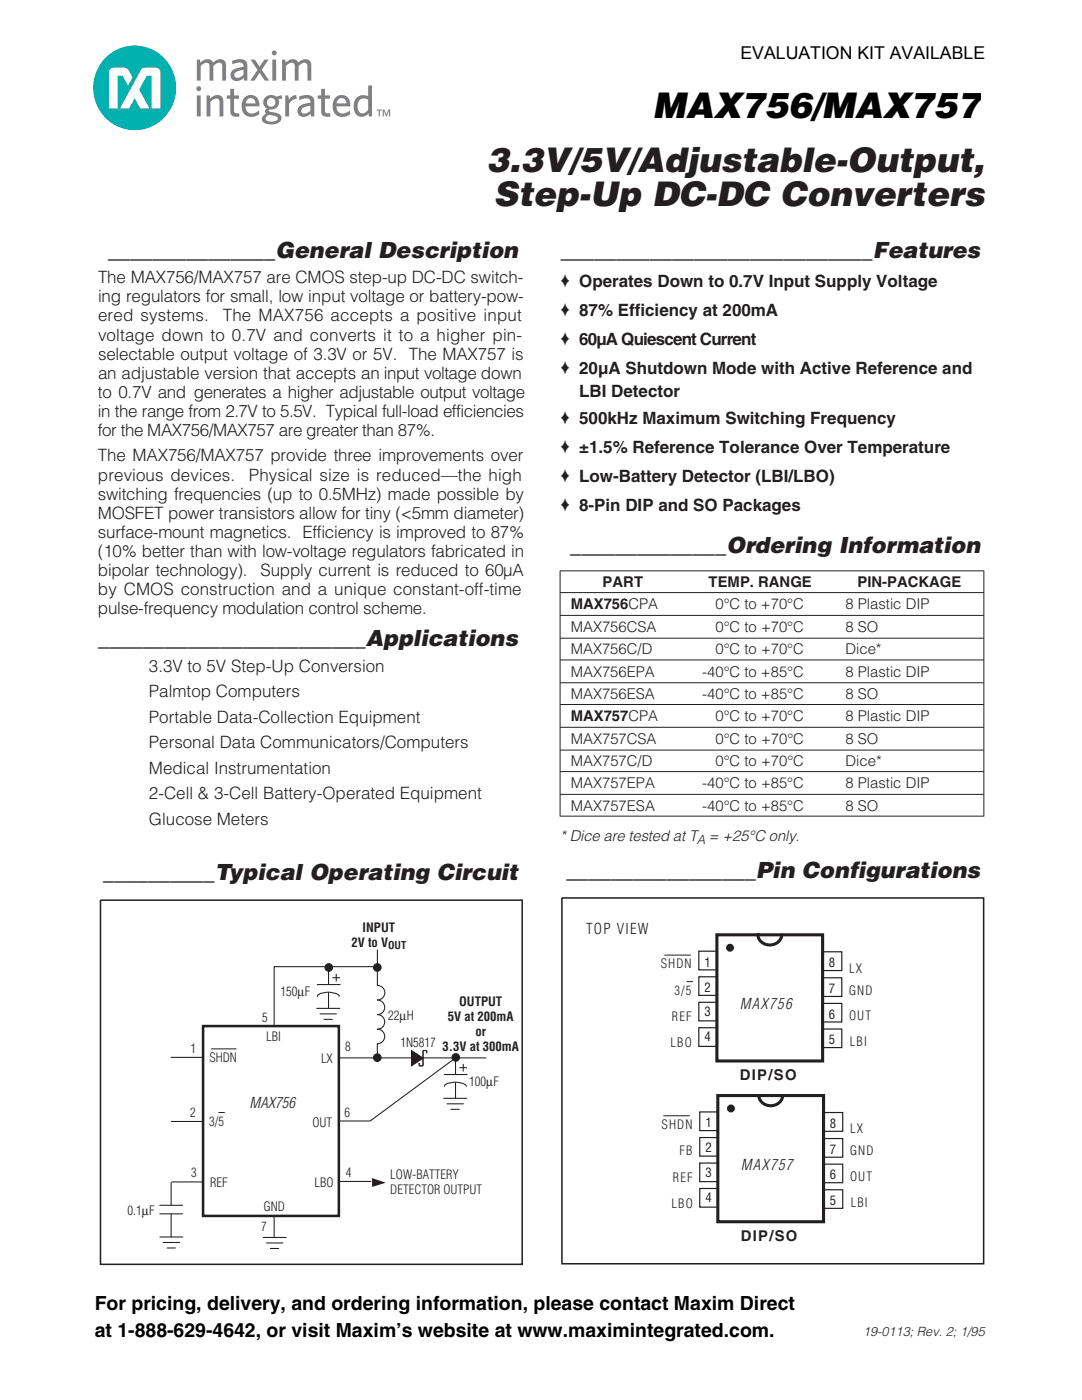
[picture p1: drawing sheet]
<svg xmlns="http://www.w3.org/2000/svg" width="216mm" height="279mm" viewBox="0 0 216 279" stroke-linecap="round" stroke-linejoin="round" font-family="sans-serif">
<defs><g id="words">
<text font-size="7.1" x="130.2" y="23.5">MAX756/MAX757</text>
<g font-size="6.9" fill="#231f20">
<text x="97.1" y="34.3">3.3V/5V/Adjustable-Output,</text>
<text x="98.5" y="41">Step-Up DC-DC Converters</text>
</g>
<g font-size="4.5" fill="#231f20">
<text x="21.6" y="51.5">_______________General Description</text>
<text x="111.9" y="51.5">____________________________Features</text>
<text x="113.8" y="110.4">______________Ordering Information</text>
<text x="19.7" y="129">________________________Applications</text>
<text x="20.7" y="175.5">__________Typical Operating Circuit</text>
<text x="113.1" y="175.2">_________________Pin Configurations</text>
</g>
<g font-size="3.9">
<text x="18.9" y="261.3">For pricing, delivery, and ordering information, please contact Maxim Direct</text>
<text x="18.9" y="266.7">at 1-888-629-4642, or visit Maxim’s website at www.maximintegrated.com.</text>
</g>
<text font-size="3.5" x="147.8" y="11.8">EVALUATION KIT AVAILABLE</text>
<g font-size="3.4" fill="#231f20">
<text x="19.6" y="56.5">The MAX756/MAX757 are CMOS step-up DC-DC switch-</text>
<text x="111.8" y="57.3">♦ Operates Down to 0.7V Input Supply Voltage</text>
<text x="19.6" y="60.4">ing regulators for small, low input voltage or battery-pow-</text>
<text x="19.6" y="64.2">ered systems.</text>
<text x="44.4" y="64.2">The MAX756 accepts a positive input</text>
<text x="111.8" y="63.1">♦ 87% Efficiency at 200mA</text>
<text x="19.6" y="68">voltage down to 0.7V and converts it to a higher pin-</text>
<text x="19.6" y="71.8">selectable output voltage of 3.3V or 5V. The MAX757 is</text>
<text x="111.8" y="68.9">♦ 60µA Quiescent Current</text>
<text x="19.6" y="75.6">an adjustable version that accepts an input voltage down</text>
<text x="111.8" y="74.7">♦ 20µA Shutdown Mode with Active Reference and</text>
<text x="19.6" y="79.4">to 0.7V and generates a higher adjustable output voltage</text>
<text x="19.6" y="83.2">in the range from 2.7V to 5.5V. Typical full-load efficiencies</text>
<text x="115.6" y="79.3">LBI Detector</text>
<text x="19.6" y="87">for the MAX756/MAX757 are greater than 87%.</text>
<text x="111.8" y="84.6">♦ 500kHz Maximum Switching Frequency</text>
<text x="19.6" y="92.1">The MAX756/MAX757 provide three improvements over</text>
<text x="19.6" y="95.9">previous devices.</text>
<text x="49.7" y="95.9">Physical size is reduced—the high</text>
<text x="111.8" y="90.4">♦ ±1.5% Reference Tolerance Over Temperature</text>
<text x="19.6" y="99.7">switching frequencies (up to 0.5MHz) made possible by</text>
<text x="111.8" y="96.2">♦ Low-Battery Detector (LBI/LBO)</text>
<text x="111.8" y="102">♦ 8-Pin DIP and SO Packages</text>
<text x="19.6" y="103.5">MOSFET power transistors allow for tiny (&lt;5mm diameter)</text>
<text x="19.6" y="107.3">surface-mount magnetics. Efficiency is improved to 87%</text>
<text x="19.6" y="111.2">(10% better than with low-voltage regulators fabricated in</text>
<text x="19.6" y="115">bipolar technology).</text>
<text x="19.6" y="118.8">by CMOS construction and a unique constant-off-time</text>
<text x="52" y="115">Supply current is reduced to 60µA</text>
<text x="19.6" y="122.6">pulse-frequency modulation control scheme.</text>
<text x="29.7" y="134.1">3.3V to 5V Step-Up Conversion</text>
<text x="29.7" y="139.2">Palmtop Computers</text>
<text x="29.7" y="144.3">Portable Data-Collection Equipment</text>
<text x="29.7" y="149.3">Personal Data Communicators/Computers</text>
<text x="29.7" y="154.4">Medical Instrumentation</text>
<text x="29.7" y="159.5">2-Cell &amp; 3-Cell Battery-Operated Equipment</text>
<text x="29.7" y="164.6">Glucose Meters</text>
</g>
<g font-size="3" fill="#231f20">
<text x="120.3" y="117.2">PART</text>
<text x="141.4" y="117.2">TEMP. RANGE</text>
<text x="171.1" y="117.2">PIN-PACKAGE</text>
<text x="113.9" y="121.6">MAX756CPA</text>
<text x="142.8" y="121.6">0°C to +70°C</text>
<text x="168.7" y="121.6">8 Plastic DIP</text>
<text x="113.9" y="126.2">MAX756CSA</text>
<text x="113.9" y="130.6">MAX756C/D</text>
<text x="142.8" y="126.2">0°C to +70°C</text>
<text x="142.8" y="130.6">0°C to +70°C</text>
<text x="168.7" y="126.2">8 SO</text>
<text x="168.7" y="130.6">Dice*</text>
<text x="113.9" y="135.1">MAX756EPA</text>
<text x="140.1" y="135.1">-40°C to +85°C</text>
<text x="168.7" y="135.1">8 Plastic DIP</text>
<text x="113.9" y="139.5">MAX756ESA</text>
<text x="113.9" y="143.9">MAX757CPA</text>
<text x="140.1" y="139.5">-40°C to +85°C</text>
<text x="142.8" y="143.9">0°C to +70°C</text>
<text x="168.7" y="139.5">8 SO</text>
<text x="168.7" y="143.9">8 Plastic DIP</text>
<text x="113.9" y="148.5">MAX757CSA</text>
<text x="142.8" y="148.5">0°C to +70°C</text>
<text x="168.7" y="148.5">8 SO</text>
<text x="113.9" y="152.9">MAX757C/D</text>
<text x="142.8" y="152.9">0°C to +70°C</text>
<text x="168.7" y="152.9">Dice*</text>
<text x="113.9" y="157.4">MAX757EPA</text>
<text x="113.9" y="161.8">MAX757ESA</text>
<text x="140.1" y="157.4">-40°C to +85°C</text>
<text x="140.1" y="161.8">-40°C to +85°C</text>
<text x="168.7" y="157.4">8 Plastic DIP</text>
<text x="168.7" y="161.8">8 SO</text>
<text x="111.8" y="167.8">* Dice are tested at T</text>
<text x="141.5" y="167.8">= +25°C only.</text>
<text x="116.9" y="186.5">TOP VIEW</text>
<text x="147.6" y="201.3">MAX756</text>
<text x="147.6" y="215.5">DIP/SO</text>
<text x="49.8" y="221.1">MAX756</text>
<text x="147.8" y="233.4">MAX757</text>
<text x="147.8" y="247.6">DIP/SO</text>
</g>
<g font-size="3">
<text x="18.7" y="242.4">Pin Configurations appear at end of data sheet.</text>
<text x="18.7" y="246.3">Functional Diagrams continued at end of data sheet.</text>
<text x="18.7" y="250.5">UCSP is a trademark of Maxim Integrated Products, Inc.</text>
</g>
<text font-size="2.8" fill="#fff" x="35.5" y="25.7" transform="rotate(-7 35.5 25.7)">AVAILABLE</text>
<g font-size="2.6" fill="#231f20">
<text x="139" y="168.4">A</text>
<text x="172.2" y="266.5">19-0113; Rev. 2; 1/95</text>
</g>
<g font-size="2.5" fill="#231f20">
<text x="72.4" y="186">INPUT</text>
<text x="70.1" y="188.9">2V to V</text>
<text x="131.8" y="193.3">SHDN</text>
<text x="140.6" y="192.9">1</text>
<text x="140.6" y="197.9">2</text>
<text x="165.4" y="193.1">8</text>
<text x="169.4" y="194.1">LX</text>
<text x="56" y="198.8">150μF</text>
<text x="77.4" y="203.5">22μH</text>
<text x="89.4" y="203.8">5V at 200mA</text>
<text x="91.6" y="200.8">OUTPUT</text>
<text x="134.1" y="203.9">REF</text>
<text x="134.6" y="198.5">3/5</text>
<text x="140.6" y="202.8">3</text>
<text x="165.4" y="198.2">7</text>
<text x="165.4" y="203.3">6</text>
<text x="169.4" y="198.5">GND</text>
<text x="169.4" y="203.6">OUT</text>
<text x="52.3" y="204">5</text>
<text x="53.1" y="207.8">LBI</text>
<text x="68.9" y="209.8">8</text>
<text x="79.9" y="209">1N5817</text>
<text x="88.3" y="209.7">3.3V at 300mA</text>
<text x="94.9" y="206.7">or</text>
<text x="133.8" y="208.9">LBO</text>
<text x="140.6" y="207.8">4</text>
<text x="165.4" y="208.3">5</text>
<text x="169.6" y="208.8">LBI</text>
<text x="38" y="210.1">1</text>
<text x="41.8" y="212">SHDN</text>
<text x="64.1" y="212.2">LX</text>
<text x="93.6" y="216.8">100μF</text>
<text x="38" y="222.8">2</text>
<text x="41.7" y="224.8">3/5</text>
<text x="62.3" y="224.8">OUT</text>
<text x="68.7" y="222.9">6</text>
<text x="132" y="225.3">SHDN</text>
<text x="140.8" y="225">1</text>
<text x="165.6" y="225.1">8</text>
<text x="169.6" y="226.2">LX</text>
<text x="135.6" y="230.6">FB</text>
<text x="140.8" y="230">2</text>
<text x="165.6" y="230.2">7</text>
<text x="169.6" y="230.6">GND</text>
<text x="38.2" y="234.9">3</text>
<text x="41.9" y="236.8">REF</text>
<text x="62.8" y="236.8">LBO</text>
<text x="69" y="234.9">4</text>
<text x="77.9" y="235.2">LOW-BATTERY</text>
<text x="77.9" y="238.2">DETECTOR OUTPUT</text>
<text x="134.3" y="235.9">REF</text>
<text x="140.8" y="234.9">3</text>
<text x="140.8" y="239.9">4</text>
<text x="165.6" y="235.3">6</text>
<text x="169.6" y="235.7">OUT</text>
<text x="25.5" y="242.4">0.1μF</text>
<text x="52.1" y="245.6">7</text>
<text x="52.6" y="241.7">GND</text>
<text x="134" y="241">LBO</text>
<text x="165.6" y="240.4">5</text>
<text x="169.7" y="240.9">LBI</text>
</g>
<text font-size="2.1" fill="#231f20" x="77.5" y="189.4">OUT</text>
</g></defs>
<!-- layer: Layer 1 -->
<path d="M66.6 14.8l-48.2 6.5M66.6 16.6l-48.2 6.5" fill="none" stroke="#fff" stroke-width=".35"/>
<path d="M21 11.6a8.4 8.4 0 0 1 12.2 .5 8.4 8.4 0 0 1-1.3 12.1 8.4 8.4 0 0 1-11.3-1.2 8.4 8.4 0 0 1 .4-11.4z" fill="#00b1b0"/>
<path d="M22 13.8l-.3 .6v7.3h1.8v-6.6h1l1 2 1-1.7-.9-1.5-.4-.3-2.6-.1zM28.3 13.7l-4.4 8h1.9l1.1-2.1 1.1 2.1h1.8l-2-3.8 1.5-2.8h1v6.6h1.7v-7.3a.86 .86 0 0 0-.8-.9h-2.4z" fill="#fff"/>
<g fill="#7e8083">
<path d="M41.2 19h.6l.1 .7a1.48 1.48 0 0 1 2.6 .1l.1 3.4h-.8v-2.8a.71 .71 0 0 0-.4-.7 .71 .71 0 0 0-.8 .1l-.6 .5v2.9h-.8z"/>
<path d="M45.9 17.7h.8v1.3h1v.7h-1v2.4a.66 .66 0 0 0 1 .5l.1 .7a1.31 1.31 0 0 1-1.9-1.1v-2.5h-.6v-.7h.6z"/>
<path d="M64.1 17.7h.7v1.3h1v.7h-1v2.4a.66 .66 0 0 0 1 .5l.1 .7a1.31 1.31 0 0 1-1.8-1.1v-2.5h-.7v-.7h.7z"/>
<path d="M56.9 19h.6l.2 .9 .2-.3a1.71 1.71 0 0 1 1.2-.6l.1 .7a1.86 1.86 0 0 0-1.5 1.1v2.4h-.8z"/>
<path d="M39.3 11.9h.6l.1 .6a1.47 1.47 0 0 1 2.5 0 1.46 1.46 0 0 1 2.6 .1v3.5h-.8v-2.9a.68 .68 0 0 0-.4-.7 .68 .68 0 0 0-.8 .2l-.5 .5v2.9h-.8v-2.9a.68 .68 0 0 0-.4-.7 .68 .68 0 0 0-.8 .2l-.6 .5v2.9h-.7z"/>
<path d="M56.3 11.9h.6l.1 .6a1.47 1.47 0 0 1 2.5 0 1.46 1.46 0 0 1 2.6 .1v3.5h-.8v-2.9a.68 .68 0 0 0-.4-.7 .68 .68 0 0 0-.7 .2l-.6 .5v2.9h-.8v-2.9a.68 .68 0 0 0-.4-.7 .68 .68 0 0 0-.8 .2l-.5 .5v2.9h-.8z"/>
<path d="M50 11.9h.9l.9 1.4 .9-1.4h.9l-1.4 2 1.5 2.2h-.9l-1-1.6-1 1.6h-.9l1.5-2.2z"/>
<path d="M39.3 19h.7v4.2h-.7zM39.2 17.7a.5 .5 0 0 1 1 0 .5 .5 0 0 1-1 0z"/>
<path d="M49.4 19.8l-.4 .8h2a.96 .96 0 0 0-.5-.9 .96 .96 0 0 0-1.1 .1zM48.7 19.5a1.79 1.79 0 0 1 2.2-.3 1.79 1.79 0 0 1 .9 2h-2.8a1.36 1.36 0 0 0 .8 1.4 1.36 1.36 0 0 0 1.5-.3l.4-.2 .1 .7a2.13 2.13 0 0 1-2.7 .2 2.13 2.13 0 0 1-.8-2.5z"/>
<path d="M53.2 20.4a.9 .9 0 0 0 1.8 0 .9 .9 0 0 0-1.8 0zM53.1 23.3l-.1 .4a1.58 1.58 0 0 0 2.4 .2v-.3a1.37 1.37 0 0 0-1.4-.6l-.3-.1zM52.8 19.5a1.74 1.74 0 0 1 2.4-.2l1-.3 .1 .7-.8 .1a1.47 1.47 0 0 1-.2 1.6 1.47 1.47 0 0 1-1.5 .4l-.2 .4 1.2 .3a1.18 1.18 0 0 1 1.3 1.4 2.58 2.58 0 0 1-3.8 .3 1.09 1.09 0 0 1 .8-1.5l-.1-.2a.55 .55 0 0 1 .3-.8 1.41 1.41 0 0 1-.5-2.2z"/>
<path d="M60.3 21.6a.63 .63 0 0 0-.1 .9 .63 .63 0 0 0 .9 .1l.8-.5v-1l-.7 .1zM59.6 19.3l.8-.2a1.72 1.72 0 0 1 2.3 .7v3.4h-.6l-.1-.5a1.53 1.53 0 0 1-2.6-.1 1.37 1.37 0 0 1 1.1-1.8l1.4-.3a.79 .79 0 0 0-.3-.8 .79 .79 0 0 0-.8 0l-1.1 .3z"/>
<path d="M67.5 19.8l-.3 .8h1.9a.96 .96 0 0 0-.5-.9 .96 .96 0 0 0-1.1 .1zM66.9 19.5a1.79 1.79 0 0 1 2.2-.3 1.79 1.79 0 0 1 .8 2h-2.8a1.36 1.36 0 0 0 .8 1.4 1.36 1.36 0 0 0 1.6-.3l.3-.2 .1 .7a2.13 2.13 0 0 1-2.6 .2 2.13 2.13 0 0 1-.9-2.5z"/>
<path d="M71.8 19.9a1.92 1.92 0 0 0 .2 2.7 1.26 1.26 0 0 0 1.5-.7v-2l-1-.2zM73.5 17.1h.7v6.1h-.6l-.1-.6a1.66 1.66 0 0 1-2 .6 1.66 1.66 0 0 1-.9-1.9 2.01 2.01 0 0 1 2.9-2.1z"/>
<path d="M47 14.5a.63 .63 0 0 0-.1 .8 .63 .63 0 0 0 .8 .2l.9-.6v-.9l-.8 .1zM46.3 12.2l.7-.3a1.72 1.72 0 0 1 2.3 .8l.1 3.4h-.7l-.1-.6a1.53 1.53 0 0 1-2.5-.1 1.37 1.37 0 0 1 1.1-1.8l1.4-.2a.79 .79 0 0 0-.3-.8 .79 .79 0 0 0-.9-.1l-1 .3z"/>
<path d="M54.3 11.9h.8v4.2h-.8zM54.2 10.6a.5 .5 0 0 1 1 0 .5 .5 0 0 1-1 0z"/>
<path d="M76.4 21.9v1.3h.2v-1.1l.4 1.1h.2l.4-1.1v1.1h.3v-1.3h-.4l-.4 1-.4-1zM75.1 21.9v.2h.5v1.1h.2v-1.1h.4v-.2z"/>
</g>
<g fill="#fff">
<path d="M188.2 256.2h19.1v6.4h-19.1z"/>
<path d="M195.5 45.3h11.6v83.1h-11.6z"/>
</g>
<path d="M139.4 189.8h3.8v3.8h-3.8zM139.4 194.9h3.8v3.7h-3.8zM164 190h4v3.7h-4zM164 195.1h4v3.8h-4zM139.4 200h3.8v3.7h-3.8zM139.4 205.1h3.8v3.7h-3.8zM164 200.3h4v3.7h-4zM164 205.4h4v3.7h-4z" fill="none" stroke="#231f20" stroke-width=".24"/>
<circle cx="145.7" cy="189.1" r=".31" fill="#231f20"/>
<circle cx="145.7" cy="189.1" r=".31" fill="none" stroke="#231f20" stroke-width=".94"/>
<path d="M143 186.6h21.1v25.1h-21.1zM151.2 186.5a2.41 2.41 0 0 0 2.4 2.1 2.41 2.41 0 0 0 2.4-2.1" fill="none" stroke="#231f20" stroke-width=".61"/>
<path d="M139.6 221.9h3.8v3.7h-3.8zM139.6 232.1h3.8v3.7h-3.8zM139.6 237.2h3.8v3.7h-3.8zM139.6 227h3.8v3.7h-3.8zM164.2 222h4v3.8h-4zM164.2 232.3h4v3.7h-4zM164.2 237.4h4v3.7h-4zM164.2 227.2h4v3.7h-4z" fill="none" stroke="#231f20" stroke-width=".24"/>
<circle cx="145.9" cy="221.2" r=".31" fill="#231f20"/>
<circle cx="145.9" cy="221.2" r=".31" fill="none" stroke="#231f20" stroke-width=".94"/>
<path d="M143.2 218.6h21.1v25.2h-21.1zM151.4 218.6a2.41 2.41 0 0 0 2.4 2.1 2.41 2.41 0 0 0 2.4-2.1" fill="none" stroke="#231f20" stroke-width=".61"/>
<path d="M132.6 190.6h5.3M137 195.9h1.3M132.4 222.7h5.2" fill="none" stroke="#231f20" stroke-width=".2"/>
<path d="M112.1 179.2h84.2v73h-84.2z" fill="none" stroke="#231f20" stroke-width=".3"/>
<path d="M34.1 235.9v4.7M31.9 240.5h4.5M31.9 242.2h4.5M31.9 246.9h4.6M32.6 248h3.2M33.3 249.1h1.7M34.1 242.2v4.7" fill="none" stroke="#231f20" stroke-width=".21"/>
<path d="M85.1 209.7v.5z" fill="#231f20"/>
<path d="M85.1 209.7v.5" fill="none" stroke="#231f20" stroke-width=".21"/>
<path d="M84.4 209.7h.7z" fill="#231f20"/>
<path d="M84.4 209.7h.7" fill="none" stroke="#231f20" stroke-width=".21"/>
<path d="M82.1 209.7l2.3 1.5-2.3 1.5z" fill="#231f20"/>
<path d="M82.1 209.7l2.3 1.5-2.3 1.5zM84.4 209.7v3" fill="none" stroke="#231f20" stroke-width=".21"/>
<path d="M84.4 209.7v3" fill="none" stroke="#231f20" stroke-width=".2"/>
<path d="M83.6 212.1v.6z" fill="#231f20"/>
<path d="M83.6 212.1v.6" fill="none" stroke="#231f20" stroke-width=".21"/>
<path d="M83.6 212.7h.8z" fill="#231f20"/>
<path d="M83.6 212.7h.8" fill="none" stroke="#231f20" stroke-width=".21"/>
<circle cx="65.6" cy="193.1" r=".76" fill="#231f20"/>
<circle cx="65.6" cy="193.1" r=".76" fill="none" stroke="#231f20" stroke-width=".21"/>
<path d="M74.4 235.3l2.2 .7-2.2 .7z" fill="#231f20"/>
<g fill="none" stroke="#231f20" stroke-width=".21">
<path d="M63.3 196.5h4.6M63.3 198.9a1.96 1.96 0 0 1 2.1-.9l.7 .1a1.69 1.69 0 0 1 1.6 .8M65.6 193.4v3.1M65.6 198v3.2M66.3 195.1h1.5M67.1 194.4v1.5M75.3 199.6a1.47 1.47 0 0 1 1.5 1.4 1.47 1.47 0 0 1-1.5 1.5 1.45 1.45 0 0 1 1.5 1.5 1.45 1.45 0 0 1-1.5 1.4M75.3 189.6v7.1a1.45 1.45 0 0 1 1.5 1.4 1.45 1.45 0 0 1-1.5 1.5M75.4 192.9h-20.7v11.7M34.1 211h6.3M63.2 201.2h4.6M63.9 202.3h3.2"/>
<path d="M64.6 203.4h1.7M67.6 211.1h29.4M75.3 205.4a1.47 1.47 0 0 1 1.5 1.4 1.47 1.47 0 0 1-1.5 1.5v2.6M34.1 223.8h6.4M34.2 235.9h6.4M74.4 235.3l2.2 .7-2.2 .7zM52.5 247h4.6M53.2 248.1h3.2M54 249.2h1.6M54.7 242.7v4.2"/>
</g>
<path d="M40.5 204.8h27.1v37.9h-27.1z" fill="none" stroke="#231f20" stroke-width=".51"/>
<circle cx="75.3" cy="193.1" r=".76" fill="#231f20"/>
<circle cx="75.3" cy="193.1" r=".76" fill="none" stroke="#231f20" stroke-width=".21"/>
<circle cx="75.3" cy="211.1" r=".76" fill="#231f20"/>
<circle cx="75.3" cy="211.1" r=".76" fill="none" stroke="#231f20" stroke-width=".21"/>
<circle cx="90.9" cy="211" r=".76" fill="#231f20"/>
<g fill="none" stroke="#231f20" stroke-width=".21">
<path d="M88.5 219.2h4.6M88.6 214.4h4.6M88.7 216.9a1.96 1.96 0 0 1 2-.9h.8a1.69 1.69 0 0 1 1.6 .9M90.9 216v3.2M90.9 214.5v-3.4l-17 12.6h-6.4M91.7 213.1h1.5M92.4 212.3v1.5M67.7 235.8h6.4M89.2 220.3h3.3M90 221.4h1.6"/>
<circle cx="90.9" cy="211" r=".76"/>
</g>
<g fill="none" stroke="#231f20" stroke-width=".2">
<path d="M111.8 118.3h84.5M111.8 113.9h84.5M111.8 113.9v49M196.3 113.9v49M111.8 122.8h84.5M111.8 127.4h84.5M111.8 131.7h84.5M111.8 136.3h84.5M111.8 140.6h84.5M111.8 145.1h84.5M111.8 149.7h84.5M111.8 154h84.5"/>
<path d="M111.8 158.5h84.5M111.8 162.9h84.5M42.1 209.3h5.1M43.6 222h1.3"/>
</g>
<path d="M20 179.6h84.2v72.7h-84.2z" fill="none" stroke="#231f20" stroke-width=".3"/>
<g fill="#fff">
<path d="M200.6 47.6h9.1v65.9h-9.1z"/>
<path d="M6.3 45.7h11v68.2h-11z"/>
</g>
<use href="#words"/>
</svg>
